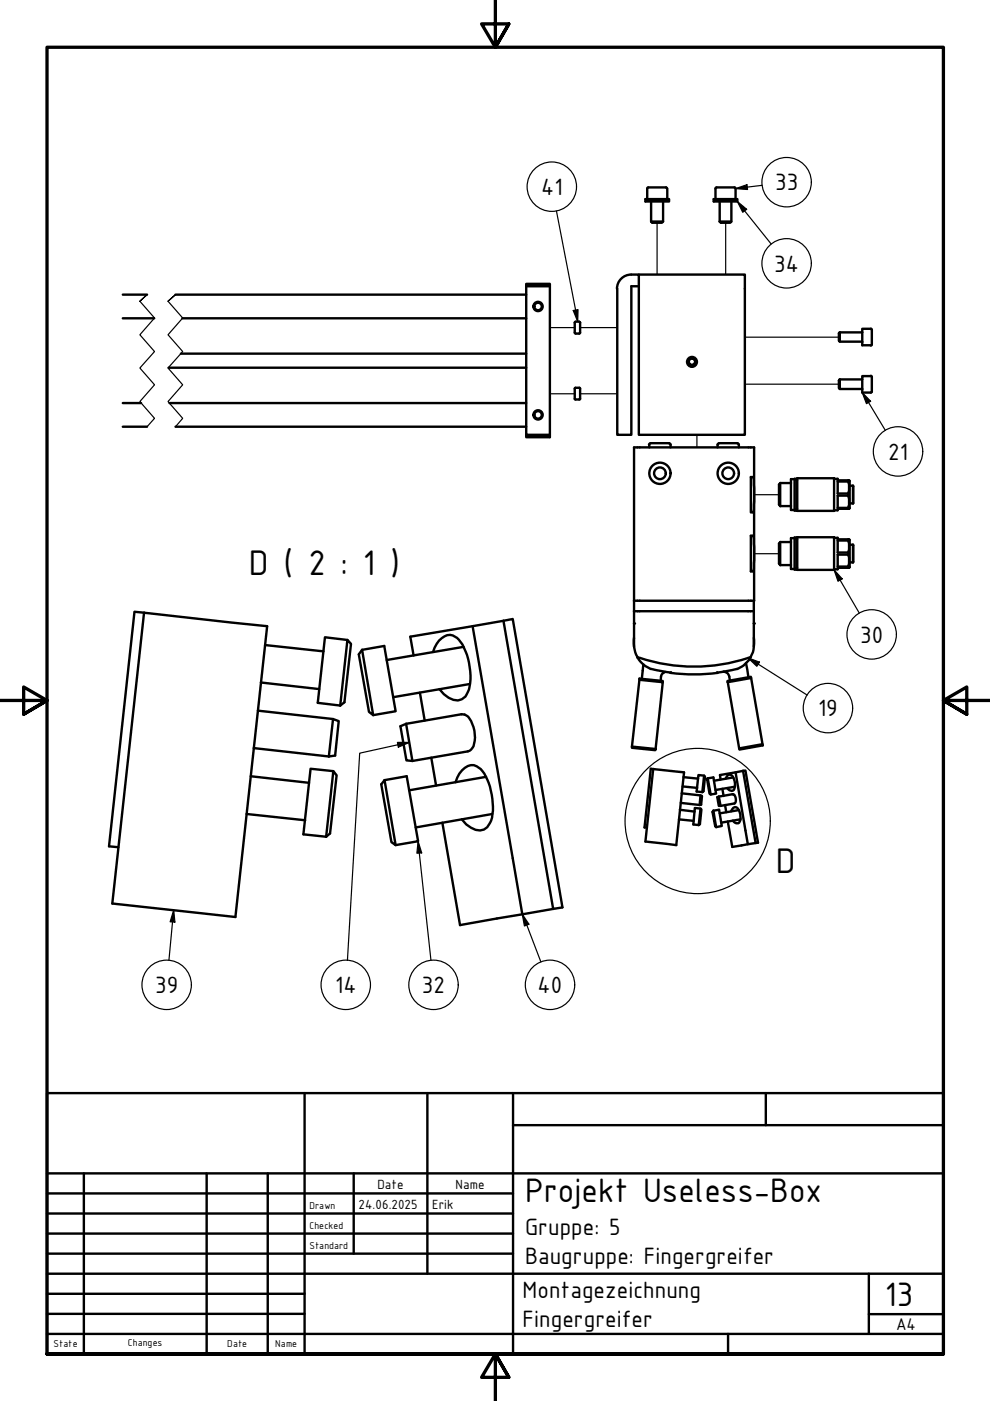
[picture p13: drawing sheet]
<svg xmlns="http://www.w3.org/2000/svg" width="210mm" height="297mm" viewBox="0 0 210 297" stroke-linecap="round" stroke-linejoin="round" font-family="sans-serif">
<defs><g id="words">
<g font-size="8.1">
<text x="52.8" y="121.9">D ( 2 : 1 )</text>
<text x="164.5" y="185.1">D</text>
</g>
<g font-size="7.7">
<text x="111.3" y="254.9">Projekt Useless-Box</text>
<text x="187.6" y="276.8">13</text>
</g>
<g font-size="5.4">
<text x="114.7" y="41.3">41</text>
<text x="164.3" y="40.4">33</text>
<text x="164.1" y="57.6">34</text>
<text x="188.3" y="97.5">21</text>
<text x="182.4" y="136.3">30</text>
<text x="173.5" y="151.9">19</text>
<text x="32.9" y="210.6">39</text>
<text x="71.1" y="210.6">14</text>
<text x="89.5" y="210.6">32</text>
<text x="114" y="210.6">40</text>
<text x="111.3" y="261.9">Gruppe: 5</text>
<text x="111.3" y="268.1">Baugruppe: Fingergreifer</text>
<text x="110.8" y="275.1">Montagezeichnung</text>
<text x="110.8" y="281.4">Fingergreifer</text>
</g>
<text font-size="3.9" x="190" y="282">A4</text>
<g font-size="3">
<text x="76" y="256.3">24.06.2025</text>
<text x="80" y="252">Date</text>
<text x="91.6" y="256.3">Erik</text>
<text x="96.6" y="252">Name</text>
</g>
<g font-size="2.3">
<text x="65.6" y="256.3">Drawn</text>
<text x="65.6" y="260.5">Checked</text>
<text x="65.6" y="264.8">Standard</text>
<text x="11.4" y="285.7">State</text>
<text x="27.1" y="285.4">Changes</text>
<text x="48.2" y="285.7">Date</text>
<text x="58.4" y="285.7">Name</text>
</g>
</g></defs>
<!-- layer: Bruchlinie (ISO) -->
<path d="M29.7 63.9l1.5-1.4-1.5 1.4 3.1 3.5-3.1 3.6 3.1 3.5-3.1 3.5 3.1 3.6-3.1 3.5 3.1 3.6-1.6 1.8M35.6 63.9l1.6-1.4-1.6 1.4 3.1 3.5-3.1 3.6 3.1 3.5-3.1 3.5 3.1 3.6-3.1 3.5 3.1 3.6-1.5 1.8M28.5 129.7h.1" fill="none" stroke="#000" stroke-width=".25"/>
<!-- layer: Sichtbar (ISO) -->
<g fill="none" stroke="#000" stroke-width=".51">
<path d="M137.4 39.7l-.2 .3v2.2M137.5 39.7h3.7l.2 .3M141.5 40v2.2M151.9 39.7l-.2 .3v2.2M152 39.7h3.7M155.7 39.7l.3 .3v2.2M135.4 58.2h22.5v34h-22.5v-34a4.1 4.1 0 0 0-3.9 1.1l-.6 1.2-.1 .7M136.8 42.2h5.1v.5h-5.1zM138 47h2.6l-.3 .2h-2zM138 42.7v4.3M140.6 42.7v4.3M151.3 42.2h5v.5h-5z"/>
<path d="M152.6 47h2.5l-.3 .2h-2zM152.6 42.7v4.3M155.1 42.7v4.3M26 67.5h6.7M26 62.5h5.2M35.8 78h75.8M37.2 62.5h74.4M38.4 75h73.2M38.7 67.5h72.9M111.6 60.2h5v.5h-5zM111.6 60.7v31.5h5v.5h-5v-.5M116.6 60.7v31.5"/>
<path d="M121.9 68.4v2.1l.1 .2h.8l.2-.2v-2.1M122 68.2l-.1 .2M122 68.2h.8M122.8 68.2l.2 .2M135.4 60.7h-1.5v31.5h-3v-31M146.3 76.1h.8l.3 .6-.3 .6h-.8l-.3-.6zM177.9 70.7l.2-.2v1.9l-.2-.2zM178.1 70.5h4.7M178.1 72.4h4.7M182.8 72.5h.1M184.6 69.7l.2 .2v3.1M184.6 79.7l.2 .2"/>
<path d="M184.7 69.7h-1.9v3.5h1.9M184.7 79.7h-1.9v3.5h1.9M184.8 73l-.2 .3M184.8 79.9v3.1M26 90.5h5.2M26 85.5h3.9M35.9 85.5h75.7M37.2 90.5h74.4M121.9 82.4v2.3h1l.1-.1v-2.2M122 82.2l-.1 .2M122 82.2h.8l.2 .2M137.7 94.3v.6"/>
<path d="M141.8 94h-3.8l-.4 .3M141.8 94l.3 .1 .1 .8M152.5 94h3.8l.3 .1 .1 .8M152.5 94l-.3 .1-.1 .8M178.1 80.4v2.1l-.2-.2v-1.6zM178.1 82.5h4.7M178.1 80.4h4.7M182.8 82.5h.1M182.8 80.4h.1M184.8 83l-.2 .2M159.2 101.1l.5 .1 .1 .6 .1 4.5-.1 1.7-.2 .6h-.4zM159.2 113.6h.4l.2 .6 .1 4.6-.1 1.7-.2 .6h-.4z"/>
<path d="M165.4 107.3h2.3M165.4 102.4v4.9M165.4 114.9v4.9M165.4 119.8h2.3M167.7 102.4h-2.3l-.2 .3v4.3l.2 .3M167.7 114.9h-2.3l-.2 .3v4.3l.2 .3M168.5 101.5h.3v6.8h-.3zM168.5 101.6h-.8v6.5h.8M168.5 114h.3v6.8h-.3zM168.5 114.1h-.8v6.5h.8M168.8 101.7l.2 .1M168.8 114.2l.2 .1"/>
<path d="M169 107.9l-.2 .1M169 101.4h7.8v6.9h-7.8zM169 113.9h7.8v6.9h-7.8zM176.8 101.5h.8v.3h2.4l.1 .2v5.7l-.3 .2M176.8 114h.8v.3h2.4l.1 .2v5.8l-.3 .1M179.8 107.9h-2.2v.3h-.8M179.8 102.1a4.3 4.3 0 0 1 0 2.5M179.8 105.1a4.5 4.5 0 0 1 0 2.6M179.8 114.6a4.3 4.3 0 0 1 0 2.5M179.8 117.6a4.3 4.3 0 0 1 0 2.5M179.8 101.8v.3M179.8 104.6v.5"/>
<path d="M179.8 107.7v.2M179.8 114.3v.3M179.8 117.1v.5M179.8 102.1h-2.2v2.5h2.2M179.8 105.1h-2.2v2.6h2.2M179.8 114.6h-2.2v2.5h2.2M179.8 117.6h-2.2v2.5h2.2M180.1 106.7h.7M180.1 103h.7M180.1 119.2h.7M180.1 115.5h.7M180.8 103v3.7"/>
<path d="M180.8 115.5v3.7M28.5 129.7l-5.4 49.7 2 .2M28.6 129.7l1.9 .2M30.5 129.9l26.1 2.9-6.7 61.6-26.1-2.8zM56.2 136.8l12.4 1.3M73.7 135.7l.7 .8-1.4 12.4-.9 .7zM73.7 135.7l-4.8-.6-1.5 13.9 4.7 .6M76.8 137.8l2.3 13.8-.9-.7-2.1-12.2zM76.8 137.8l4.7-.8 2.4 13.8-4.8 .8M91.8 138.2a4.5 4.5 0 0 1 3.6-3.6 4.6 4.6 0 0 1 3.3 3.4 12.8 12.8 0 0 1 .5 8.7 2.54 2.54 0 0 1-4.1 1.2l-1-.7-.9-1.1M98.3 137.1l-16.3 2.8M100.2 132.8l-13.2 2.2 .7 4"/>
<path d="M106.7 131.6l2-.4 10.6 61.2-2 .3zM106.7 131.6l-6.5 1.2 10.5 61.1 6.6-1.2M134.4 135.2v1.8M134.4 127.4h25.5v-32.5h-25.5v42.2l.3 1.2 .5 1.1M134.4 129.6h25.4M135.2 139.4a5.7 5.7 0 0 0 2.8 2.4M135.2 139.4l.4 .1M159.1 139.4a5.1 5.1 0 0 1-2.8 2.4M159.1 139.4a37.6 37.6 0 0 1-23.4 .1M159.8 127.4v9.7a4.1 4.1 0 0 1-.7 2.3M159.8 135.2v1.8M169 120.4l-.2 .1"/>
<path d="M179.8 120.4h-2.2v.3h-.8M179.8 120.1v.3M53.8 158.6l15.9 1.8M54.7 150.7l15.9 1.7M55.3 144.7l12.4 1.4M70.6 152.4l1.2 .5-.7 7.3-1.4 .2zM84.9 154l1.2-.5 1.3 7.8-1.2-.1zM86.1 153.5l11.8-2.1a2.37 2.37 0 0 1 2.2 2.1 5.9 5.9 0 0 1 0 5.1l-.5 .6-.4 .1-11.8 2M89 146.9l1 5.9M99.6 145l-16.2 2.8M134 158.3l5 .5-.1 .3-4.9-.6zM135.6 144.1l-1.6 14.2"/>
<path d="M136.4 140.9l-.3 3M138 141.8l4.3 .8M140.5 144.6v-.2l-4.9-.5v.2l4.9 .5-1.5 14.2M140.7 142.7l-.2 .1a2.01 2.01 0 0 0-.4 1.5M141 142.5l-.4 .2M142.2 142.6h.1M142.2 142.7a38.3 38.3 0 0 0 9.9 0M152 142.6h.1M153.4 142.4l.7 .2M154.1 142.6l.5 .6 .1 1.1M154.2 144.4l5-.9 .1 .2-5 .9zM154.3 144.6l2.4 14.1 5-.9v.2l-4.9 .9-.1-.2"/>
<path d="M156.3 141.8l-4.3 .8M158.2 140.6l.5 3M159.3 143.7l2.4 14.1M52.3 172.6l12.4 1.3M53.1 164.6l12.4 1.4M70.7 163.5l.7 .9-1.4 12.3-.8 .7zM70.7 163.5l-4.9-.5-1.5 13.9 4.9 .5M81.5 165.4l2.4 13.8-.9-.7-2.2-12.2zM81.5 165.4l4.7-.8 2.4 13.8-4.7 .8M91.4 160.6l1.1 5.9M93.8 174.4l3.7 21.7 13.2-2.2M96.6 165.8a4.7 4.7 0 0 1 3.2-3.6 3.5 3.5 0 0 1 3.2 2.4 14.1 14.1 0 0 1 1.1 9.4 2.63 2.63 0 0 1-4.2 1.5l-1-.7-1-1.1"/>
<path d="M103.1 164.7l-16.4 2.9M104.4 172.6l-16.3 2.8M138.5 163.1l6.5 .7-1.6 15.4-6.6-.8zM138.5 163.1l-.5-.1-1.3 12.4h.5M144 173.7l3.1 .3M144.1 171.7l3.2 .4M144.3 170.2l4 .5M144.5 168.2l4 .4M144.7 166.7l3.1 .4M144.9 164.8l3.1 .3M148.5 171.4l.2 .2-.3 3.1-.3 .2zM148.5 171.4l-1.2-.1-.3 3.5 1.1 .1"/>
<path d="M148.5 168.6l.3 .2-.1 1.8-.4 .1zM149.3 164.5l.2 .2-.3 3.1-.3 .1zM149.3 164.5l-1.2-.2-.4 3.5 1.2 .1M150.1 165l.6 3.5-.3-.2-.5-3.1zM150.1 165l1.2-.2 .5 3.5-1.1 .2M151.3 171.9l.5 3.5-.2-.2-.5-3.1zM151.3 171.9l1.2-.2 .5 3.4-1.2 .3M152.1 169l.3-.1 .4 2h-.4zM152.4 168.9l2.9-.5a1.24 1.24 0 0 1 .7 1.7l-.3 .3-2.9 .5M153.2 167.2l.2 1.6M153.7 170.7l.3 1.5M153.9 165.1a.86 .86 0 0 1 1.2-.7 2.61 2.61 0 0 1 .3 3.2h-.7l-.5-.5"/>
<path d="M154.3 174.2l1 5.4 3.3-.6M155 172l.1-.2a.76 .76 0 0 1 1.2-.5 2.89 2.89 0 0 1 .4 3.1l-.6 .1-.7-.5M155.4 164.8l-4 .7M155.8 166.8l-4.1 .7M156 163.8l-3.3 .5 .1 1M156.7 171.8l-4.1 .7M157 173.7l-4.1 .7M157.5 163.4h.6l2.6 15.3h-.5zM157.5 163.4l-1.5 .4 2.6 15.2 1.6-.3"/>
<circle cx="114.1" cy="65" r=".79"/>
<circle cx="114.1" cy="65" r=".98"/>
<circle cx="146.7" cy="76.7" r=".79"/>
<circle cx="146.7" cy="76.7" r="1.05"/>
<circle cx="114.1" cy="88" r=".79"/>
<circle cx="114.1" cy="88" r=".98"/>
<circle cx="139.9" cy="100.3" r="2.25"/>
<circle cx="139.9" cy="100.3" r="1.24"/>
<circle cx="154.4" cy="100.3" r="2.25"/>
<circle cx="154.4" cy="100.3" r="1.24"/>
</g>
<g fill="#000">
<circle cx="134.4" cy="132.2" r=".25"/>
<circle cx="159.8" cy="132.2" r=".25"/>
</g>
<!-- layer: Detailumgrenzung (ISO) -->
<circle cx="147.9" cy="174.1" r="15.4" fill="none" stroke="#000" stroke-width=".25"/>
<!-- layer: Border (ISO) -->
<path d="M105 0v10l-2.9-4.9h5.8l-2.9 4.9 2.9-4.9M0 148.5h10l-5-2.8v5.7l5-2.9-5 2.9M210 148.5h-10l5-2.8v5.7l-5-2.9 5 2.9M10 287.1v-277.1h190v277.1h-190h190M107.9 292l-2.9-4.9 2.9 4.9h-5.8l2.9-4.9v9.9" fill="none" stroke="#000" stroke-width=".7"/>
<!-- layer: Titel (ISO) -->
<g fill="none" stroke="#000" stroke-width=".51">
<path d="M10 231.8h190v55.3h-190zM64.6 231.8v55.3M90.6 231.8v38.3M108.8 238.6h91.2M108.8 231.8v55.3M162.4 231.8v6.8M10 253h98.8M10 257.3h98.8M10 248.8h190M17.8 248.8v38.3M43.8 248.8v38.3M56.8 248.8v38.3"/>
<path d="M75 248.8v17M10 261.5h98.8M10 265.8h98.8M10 270.1h190M10 274.3h54.6M10 278.6h54.6M184.2 278.6h15.8M184.2 270.1v12.7M10 282.8h190M154.4 282.8v4.3"/>
</g>
<!-- layer: Skizziergeometrie (ISO) -->
<path d="M139.3 47.2v11M153.9 47.2v11M116.6 69.5h5.3M123 69.5h7.8M157.9 71.5h20M116.6 83.5h5.3M123 83.5h7.8M147.8 92.2v2.7M157.9 81.5h20M159.9 117.4h5.3M159.9 104.9h5.3" fill="none" stroke="#000" stroke-width=".25"/>
<!-- layer: Symbol (ISO) -->
<g fill="none" stroke="#000" stroke-width=".25">
<path d="M156 40l2.4-.8 .1 1zM161.6 39.3l-5.6 .7M118 44.8l4.5 23.4M156.3 42.7l2 1.7-.8 .6zM156.3 42.7l7.2 9M121.5 65.8l1.1-.2-.1 2.6zM182.8 83.2l1.8 1.9-.9 .5zM182.8 83.2l4.9 8M158.6 139.5l2.4 .9-.5 .9zM158.6 139.5l12.5 7.9M176.8 120.8l1.8 1.9-.9 .5zM176.8 120.8l5.4 9.2"/>
<path d="M84.3 157.4h2.5l-2.3 1zM86.8 157.4l-10.5 2.3-2.6 43.9M88.6 178.4l.8 2.4-1 .1zM88.6 178.4l2.8 25.2M36.8 193l.3 2.5-1-.1zM36.8 193l-1 10.6M110.7 193.9l1.4 2-.9 .4zM110.7 193.9l4 10"/>
<circle cx="117" cy="39.6" r="5.2"/>
<circle cx="166.8" cy="38.6" r="5.2"/>
<circle cx="166.8" cy="55.8" r="5.2"/>
<circle cx="190.4" cy="95.7" r="5.2"/>
<circle cx="184.8" cy="134.5" r="5.2"/>
<circle cx="175.5" cy="150.1" r="5.2"/>
<circle cx="35.3" cy="208.8" r="5.2"/>
<circle cx="73.3" cy="208.8" r="5.2"/>
<circle cx="91.9" cy="208.8" r="5.2"/>
<circle cx="116.6" cy="208.8" r="5.2"/>
</g>
<path d="M156 40l2.4-.8 .1 1zM156.3 42.7l2 1.7-.8 .6zM121.5 65.8l1.1-.2-.1 2.6zM182.8 83.2l1.8 1.9-.9 .5zM176.8 120.8l1.8 1.9-.9 .5zM84.3 157.4h2.5l-2.3 1zM158.6 139.5l2.4 .9-.5 .9zM36.8 193l.3 2.5-1-.1zM88.6 178.4l.8 2.4-1 .1zM110.7 193.9l1.4 2-.9 .4z" fill="#000"/>
<use href="#words"/>
</svg>
